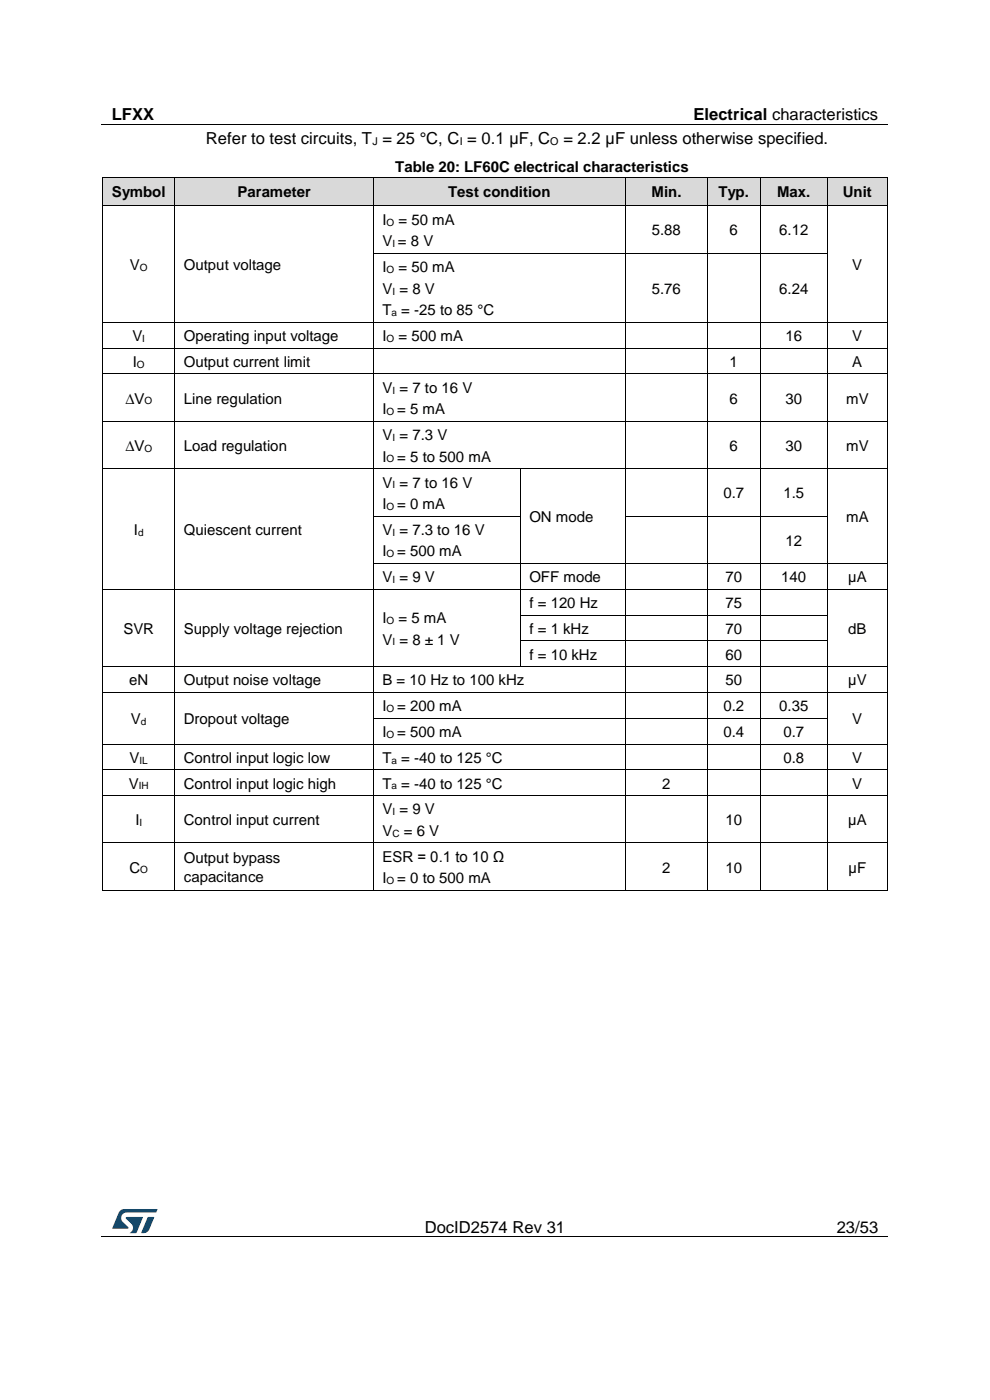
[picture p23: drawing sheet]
<svg xmlns="http://www.w3.org/2000/svg" width="210mm" height="297mm" viewBox="0 0 210 297" stroke-linecap="round" stroke-linejoin="round" font-family="sans-serif">
<defs><g id="words">
<g font-size="3.5">
<text x="23.7" y="25.5">LFXX</text>
<text x="147.1" y="25.5">Electrical characteristics</text>
<text x="43.7" y="30.6">Refer to test circuits, T = 25 °C, C = 0.1 µF, C</text>
<text x="119.5" y="30.6">= 2.2 µF unless otherwise specified.</text>
<text x="90.1" y="261.5">DocID2574 Rev 31</text>
<text x="177.5" y="261.5">23/53</text>
</g>
<g font-size="3.2">
<text x="23.7" y="41.7">Symbol</text>
<text x="50.4" y="41.7">Parameter</text>
<text x="83.8" y="36.4">Table 20: LF60C electrical characteristics</text>
<text x="95.1" y="41.7">Test condition</text>
<text x="138.2" y="41.7">Min.</text>
<text x="152.4" y="41.7">Typ.</text>
<text x="164.8" y="41.7">Max.</text>
<text x="178.8" y="41.7">Unit</text>
<text x="81.1" y="47.7">I</text>
<text x="84.6" y="47.7">= 50 mA</text>
<text x="81.1" y="52.2">V = 8 V</text>
<text x="138.3" y="50">5.88</text>
<text x="154.8" y="50">6</text>
<text x="165.3" y="50">6.12</text>
<text x="27.6" y="57.3">V</text>
<text x="39" y="57.3">Output voltage</text>
<text x="81.1" y="57.7">I</text>
<text x="84.6" y="57.7">= 50 mA</text>
<text x="180.8" y="57.3">V</text>
<text x="81.1" y="62.3">V = 8 V</text>
<text x="138.3" y="62.3">5.76</text>
<text x="165.3" y="62.3">6.24</text>
<text x="81.1" y="66.9">T = -25 to 85 °C</text>
<text x="28.1" y="72.4">V</text>
<text x="28.2" y="77.9">I</text>
<text x="39" y="72.4">Operating input voltage</text>
<text x="39" y="77.9">Output current limit</text>
<text x="81.1" y="72.4">I</text>
<text x="84.6" y="72.4">= 500 mA</text>
<text x="154.8" y="77.9">1</text>
<text x="166.6" y="72.4">16</text>
<text x="180.8" y="72.4">V</text>
<text x="180.8" y="77.9">A</text>
<text x="81.1" y="83.3">V = 7 to 16 V</text>
<text x="26.6" y="85.6">∆V</text>
<text x="39" y="85.6">Line regulation</text>
<text x="81.1" y="87.9">I</text>
<text x="84.3" y="87.9">= 5 mA</text>
<text x="154.8" y="85.6">6</text>
<text x="166.6" y="85.6">30</text>
<text x="179.5" y="85.6">mV</text>
<text x="26.6" y="95.6">∆V</text>
<text x="39" y="95.6">Load regulation</text>
<text x="81.1" y="93.4">V = 7.3 V</text>
<text x="154.8" y="95.6">6</text>
<text x="166.6" y="95.6">30</text>
<text x="179.5" y="95.6">mV</text>
<text x="81.1" y="97.9">I</text>
<text x="84.3" y="97.9">= 5 to 500 mA</text>
<text x="81.1" y="103.4">V = 7 to 16 V</text>
<text x="153.5" y="105.7">0.7</text>
<text x="166.2" y="105.7">1.5</text>
<text x="28.4" y="113.5">I</text>
<text x="39" y="113.5">Quiescent current</text>
<text x="81.1" y="108">I</text>
<text x="81.1" y="113.5">V = 7.3 to 16 V</text>
<text x="84.3" y="108">= 0 mA</text>
<text x="112.3" y="110.8">ON mode</text>
<text x="179.5" y="110.8">mA</text>
<text x="81.1" y="118">I</text>
<text x="84.3" y="118">= 500 mA</text>
<text x="166.6" y="115.8">12</text>
<text x="81.1" y="123.5">V = 9 V</text>
<text x="112.3" y="123.5">OFF mode</text>
<text x="153.9" y="123.5">70</text>
<text x="165.7" y="123.5">140</text>
<text x="179.9" y="123.5">µA</text>
<text x="112.3" y="129">f = 120 Hz</text>
<text x="153.9" y="129">75</text>
<text x="26.2" y="134.5">SVR</text>
<text x="39" y="134.5">Supply voltage rejection</text>
<text x="81.1" y="132.2">I</text>
<text x="81.1" y="136.8">V = 8 ± 1 V</text>
<text x="84.6" y="132.2">= 5 mA</text>
<text x="112.3" y="134.5">f = 1 kHz</text>
<text x="153.9" y="134.5">70</text>
<text x="179.9" y="134.5">dB</text>
<text x="112.3" y="139.9">f = 10 kHz</text>
<text x="153.9" y="139.9">60</text>
<text x="27.4" y="145.4">eN</text>
<text x="39" y="145.4">Output noise voltage</text>
<text x="81.1" y="145.4">B = 10 Hz to 100 kHz</text>
<text x="153.9" y="145.4">50</text>
<text x="179.9" y="145.4">µV</text>
<text x="27.8" y="153.6">V</text>
<text x="39" y="153.6">Dropout voltage</text>
<text x="81.1" y="150.9">I</text>
<text x="84.3" y="150.9">= 200 mA</text>
<text x="153.5" y="150.9">0.2</text>
<text x="165.3" y="150.9">0.35</text>
<text x="180.8" y="153.6">V</text>
<text x="27.5" y="161.8">V</text>
<text x="39" y="161.8">Control input logic low</text>
<text x="81.1" y="156.4">I</text>
<text x="81.1" y="161.8">T = -40 to 125 °C</text>
<text x="84.3" y="156.4">= 500 mA</text>
<text x="153.5" y="156.4">0.4</text>
<text x="166.2" y="156.4">0.7</text>
<text x="166.2" y="161.8">0.8</text>
<text x="180.8" y="161.8">V</text>
<text x="27.3" y="167.3">V</text>
<text x="39" y="167.3">Control input logic high</text>
<text x="81.1" y="167.3">T = -40 to 125 °C</text>
<text x="140.5" y="167.3">2</text>
<text x="180.8" y="167.3">V</text>
<text x="81.1" y="172.7">V = 9 V</text>
<text x="28.7" y="175">I</text>
<text x="39" y="175">Control input current</text>
<text x="81.1" y="177.3">V</text>
<text x="85.7" y="177.3">= 6 V</text>
<text x="153.9" y="175">10</text>
<text x="179.9" y="175">µA</text>
<text x="27.5" y="185.1">C</text>
<text x="39" y="183.2">Output bypass</text>
<text x="81.1" y="182.8">ESR = 0.1 to 10 Ω</text>
<text x="140.5" y="185.1">2</text>
<text x="153.9" y="185.1">10</text>
<text x="180" y="185.1">µF</text>
<text x="39" y="187">capacitance</text>
<text x="81.1" y="187.4">I</text>
<text x="84.3" y="187.4">= 0 to 500 mA</text>
</g>
<g font-size="2.3">
<text x="79" y="30.8">J</text>
<text x="97.5" y="30.8">I</text>
<text x="116.7" y="30.8">O</text>
</g>
<g font-size="2.1">
<text x="82" y="47.8">O</text>
<text x="83.2" y="52.4">I</text>
<text x="29.7" y="57.5">O</text>
<text x="82" y="57.9">O</text>
<text x="83.2" y="62.5">I</text>
<text x="83" y="67.1">a</text>
<text x="30.2" y="72.5">I</text>
<text x="82" y="72.5">O</text>
<text x="29" y="78">O</text>
<text x="83.2" y="83.5">I</text>
<text x="30.7" y="85.8">O</text>
<text x="82" y="88.1">O</text>
<text x="30.7" y="95.8">O</text>
<text x="83.2" y="93.5">I</text>
<text x="82" y="98.1">O</text>
<text x="83.2" y="103.6">I</text>
<text x="29.3" y="113.6">d</text>
<text x="82" y="108.2">O</text>
<text x="83.2" y="113.6">I</text>
<text x="82" y="118.2">O</text>
<text x="83.2" y="123.7">I</text>
<text x="82" y="132.4">O</text>
<text x="83.2" y="136.9">I</text>
<text x="29.9" y="153.8">d</text>
<text x="82" y="151.1">O</text>
<text x="29.6" y="162">IL</text>
<text x="82" y="156.5">O</text>
<text x="83" y="162">a</text>
<text x="29.4" y="167.5">IH</text>
<text x="83" y="167.5">a</text>
<text x="83.2" y="172.9">I</text>
<text x="29.6" y="175.2">I</text>
<text x="83.2" y="177.5">C</text>
<text x="29.8" y="185.3">O</text>
<text x="82" y="187.6">O</text>
</g>
</g></defs>
<path d="M21.5 26.5h166.8M21.5 262.4h166.8" fill="none" stroke="#000" stroke-width=".21"/>
<g fill="#000">
<path d="M104.4 26.4h.1v.1h-.1z" fill-rule="evenodd"/>
<path d="M61.6 262.3h.1v.2h-.1z" fill-rule="evenodd"/>
<path d="M148 262.3h.2v.2h-.2z" fill-rule="evenodd"/>
</g>
<g fill="#005288">
<path d="M25.4 256.9l.6-.4h.4l7 .1-.3 .6h-6.2a1.26 1.26 0 0 0-1.2 1.1 1.26 1.26 0 0 0 .8 1.4l.7 .6v.3l-3.4 .1z"/>
<path d="M31.4 258.2l1.3 .1-1 2.5a1.32 1.32 0 0 1-1.7 .7z"/>
<path d="M26.7 258.2l3.6 .1-1.4 3.3h-1.4a1.35 1.35 0 0 0 .7-1.2 1.35 1.35 0 0 0-.8-1.2l-.7-.6z"/>
</g>
<g fill="#d9d9d9">
<path d="M21.9 37.6h15.2v6h-15.2z" fill-rule="evenodd"/>
<path d="M23.7 37.6h11.5v6h-11.5z" fill-rule="evenodd"/>
<path d="M37.1 37.6h42.1v6h-42.1z" fill-rule="evenodd"/>
<path d="M39 37.6h38.3v6h-38.3z" fill-rule="evenodd"/>
<path d="M79.3 37.6h53.3v6h-53.3z" fill-rule="evenodd"/>
<path d="M81.1 37.6h49.7v6h-49.7z" fill-rule="evenodd"/>
<path d="M132.7 37.6h17.4v6h-17.4z" fill-rule="evenodd"/>
<path d="M134.6 37.6h13.6v6h-13.6z" fill-rule="evenodd"/>
<path d="M150.1 37.6h11.1v6h-11.1z" fill-rule="evenodd"/>
<path d="M152 37.6h7.3v6h-7.3z" fill-rule="evenodd"/>
<path d="M161.3 37.6h14.2v6h-14.2z" fill-rule="evenodd"/>
<path d="M163.1 37.6h10.6v6h-10.6z" fill-rule="evenodd"/>
<path d="M175.6 37.6h12.6v6h-12.6z" fill-rule="evenodd"/>
<path d="M177.5 37.6h8.8v6h-8.8z" fill-rule="evenodd"/>
</g>
<g fill="#000">
<path d="M21.7 37.5l.1 .1z" fill-rule="evenodd"/>
<path d="M21.7 37.5l.1 .1z" fill-rule="evenodd"/>
<path d="M37 37.5l.1 .1z" fill-rule="evenodd"/>
<path d="M79.1 37.5l.1 .1z" fill-rule="evenodd"/>
<path d="M132.6 37.5l.1 .1z" fill-rule="evenodd"/>
<path d="M150.1 37.5v.1z" fill-rule="evenodd"/>
<path d="M161.2 37.5l.1 .1z" fill-rule="evenodd"/>
<path d="M175.5 37.5l.1 .1z" fill-rule="evenodd"/>
<path d="M188.2 37.5l.1 .1z" fill-rule="evenodd"/>
<path d="M188.2 37.5l.1 .1z" fill-rule="evenodd"/>
<path d="M21.7 43.6h.2v.2h-.2z" fill-rule="evenodd"/>
<path d="M21.7 43.6h.2v.2h-.2z" fill-rule="evenodd"/>
<path d="M21.7 53.6h.2v.2h-.2z" fill-rule="evenodd"/>
<path d="M21.9 43.6h.1v.2h-.1z" fill-rule="evenodd"/>
<path d="M37 43.6h.2v.2h-.2z" fill-rule="evenodd"/>
<path d="M37 53.6h.2v.2h-.2z" fill-rule="evenodd"/>
<path d="M37.2 43.6h.1v.2h-.1z" fill-rule="evenodd"/>
<path d="M79.1 43.6h.2v.2h-.2z" fill-rule="evenodd"/>
<path d="M79.1 53.6h.2v.2h-.2z" fill-rule="evenodd"/>
<path d="M79.3 43.6h.1v.2h-.1z" fill-rule="evenodd"/>
<path d="M132.5 43.6h.2v.2h-.2z" fill-rule="evenodd"/>
<path d="M132.5 53.6h.2v.2h-.2z" fill-rule="evenodd"/>
<path d="M132.7 43.6h.2v.2h-.2z" fill-rule="evenodd"/>
<path d="M150 43.6h.2v.2h-.2z" fill-rule="evenodd"/>
<path d="M150 53.6h.2v.2h-.2z" fill-rule="evenodd"/>
<path d="M150.2 43.6h.2v.2h-.2z" fill-rule="evenodd"/>
<path d="M161.2 43.6h.1v.2h-.1z" fill-rule="evenodd"/>
<path d="M161.2 53.6h.1v.2h-.1z" fill-rule="evenodd"/>
<path d="M161.3 43.6h.2v.2h-.2z" fill-rule="evenodd"/>
<path d="M175.5 43.6h.1v.2h-.1z" fill-rule="evenodd"/>
<path d="M175.5 53.6h.1v.2h-.1z" fill-rule="evenodd"/>
<path d="M175.6 43.6h.2v.2h-.2z" fill-rule="evenodd"/>
<path d="M188.1 43.6h.2v.2h-.2z" fill-rule="evenodd"/>
<path d="M188.1 43.6h.2v.2h-.2z" fill-rule="evenodd"/>
<path d="M188.1 53.6h.2v.2h-.2z" fill-rule="evenodd"/>
<path d="M21.7 68.3h.2v.2h-.2z" fill-rule="evenodd"/>
<path d="M21.7 73.8h.2v.1h-.2z" fill-rule="evenodd"/>
<path d="M21.7 79.3h.2v.1h-.2z" fill-rule="evenodd"/>
<path d="M37 68.3h.2v.2h-.2z" fill-rule="evenodd"/>
<path d="M37 73.8h.2v.1h-.2z" fill-rule="evenodd"/>
<path d="M37 79.3h.2v.1h-.2z" fill-rule="evenodd"/>
<path d="M79.1 68.3h.2v.2h-.2z" fill-rule="evenodd"/>
<path d="M79.1 73.8h.2v.1h-.2z" fill-rule="evenodd"/>
<path d="M79.1 79.3h.2v.1h-.2z" fill-rule="evenodd"/>
<path d="M132.5 68.3h.2v.2h-.2z" fill-rule="evenodd"/>
<path d="M132.5 73.8h.2v.1h-.2z" fill-rule="evenodd"/>
<path d="M132.5 79.3h.2v.1h-.2z" fill-rule="evenodd"/>
<path d="M150 68.3h.2v.2h-.2z" fill-rule="evenodd"/>
<path d="M150 73.8h.2v.1h-.2z" fill-rule="evenodd"/>
<path d="M150 79.3h.2v.1h-.2z" fill-rule="evenodd"/>
<path d="M161.2 68.3h.1v.2h-.1z" fill-rule="evenodd"/>
<path d="M161.2 73.8h.1v.1h-.1z" fill-rule="evenodd"/>
<path d="M161.2 79.3h.1v.1h-.1z" fill-rule="evenodd"/>
<path d="M175.5 68.3h.1v.2h-.1z" fill-rule="evenodd"/>
<path d="M175.5 73.8h.1v.1h-.1z" fill-rule="evenodd"/>
<path d="M175.5 79.3h.1v.1h-.1z" fill-rule="evenodd"/>
<path d="M188.1 68.3h.2v.2h-.2z" fill-rule="evenodd"/>
<path d="M188.1 73.8h.2v.1h-.2z" fill-rule="evenodd"/>
<path d="M188.1 79.3h.2v.1h-.2z" fill-rule="evenodd"/>
<path d="M21.7 89.3h.2v.2h-.2z" fill-rule="evenodd"/>
<path d="M21.7 99.4h.2v.1h-.2z" fill-rule="evenodd"/>
<path d="M37 89.3h.2v.2h-.2z" fill-rule="evenodd"/>
<path d="M37 99.4h.2v.1h-.2z" fill-rule="evenodd"/>
<path d="M79.1 89.3h.2v.2h-.2z" fill-rule="evenodd"/>
<path d="M79.1 99.4h.2v.1h-.2z" fill-rule="evenodd"/>
<path d="M110.3 99.4h.2v.1h-.2z" fill-rule="evenodd"/>
<path d="M132.5 89.3h.2v.2h-.2z" fill-rule="evenodd"/>
<path d="M132.5 99.4h.2v.1h-.2z" fill-rule="evenodd"/>
<path d="M150 89.3h.2v.2h-.2z" fill-rule="evenodd"/>
<path d="M150 99.4h.2v.1h-.2z" fill-rule="evenodd"/>
<path d="M161.2 89.3h.1v.2h-.1z" fill-rule="evenodd"/>
<path d="M161.2 99.4h.1v.1h-.1z" fill-rule="evenodd"/>
<path d="M175.5 89.3h.1v.2h-.1z" fill-rule="evenodd"/>
<path d="M175.5 99.4h.1v.1h-.1z" fill-rule="evenodd"/>
<path d="M188.1 89.3h.2v.2h-.2z" fill-rule="evenodd"/>
<path d="M188.1 99.4h.2v.1h-.2z" fill-rule="evenodd"/>
<path d="M21.7 109.4h.2v.2h-.2z" fill-rule="evenodd"/>
<path d="M21.7 119.5h.2v.2h-.2z" fill-rule="evenodd"/>
<path d="M37 109.4h.2v.2h-.2z" fill-rule="evenodd"/>
<path d="M37 119.5h.2v.2h-.2z" fill-rule="evenodd"/>
<path d="M79.1 109.4h.2v.2h-.2z" fill-rule="evenodd"/>
<path d="M79.1 119.5h.2v.2h-.2z" fill-rule="evenodd"/>
<path d="M110.3 109.4h.2v.2h-.2z" fill-rule="evenodd"/>
<path d="M110.3 119.5h.2v.2h-.2z" fill-rule="evenodd"/>
<path d="M132.5 109.4h.2v.2h-.2z" fill-rule="evenodd"/>
<path d="M132.5 119.5h.2v.2h-.2z" fill-rule="evenodd"/>
<path d="M150 109.4h.2v.2h-.2z" fill-rule="evenodd"/>
<path d="M150 119.5h.2v.2h-.2z" fill-rule="evenodd"/>
<path d="M161.2 109.4h.1v.2h-.1z" fill-rule="evenodd"/>
<path d="M161.2 119.5h.1v.2h-.1z" fill-rule="evenodd"/>
<path d="M175.5 109.4h.1v.2h-.1z" fill-rule="evenodd"/>
<path d="M175.5 119.5h.1v.2h-.1z" fill-rule="evenodd"/>
<path d="M188.1 109.4h.2v.2h-.2z" fill-rule="evenodd"/>
<path d="M188.1 119.5h.2v.2h-.2z" fill-rule="evenodd"/>
<path d="M21.7 124.9h.2v.2h-.2z" fill-rule="evenodd"/>
<path d="M21.7 130.4h.2v.2h-.2z" fill-rule="evenodd"/>
<path d="M21.7 135.9h.2v.1h-.2z" fill-rule="evenodd"/>
<path d="M37 124.9h.2v.2h-.2z" fill-rule="evenodd"/>
<path d="M37 130.4h.2v.2h-.2z" fill-rule="evenodd"/>
<path d="M37 135.9h.2v.1h-.2z" fill-rule="evenodd"/>
<path d="M79.1 124.9h.2v.2h-.2z" fill-rule="evenodd"/>
<path d="M79.1 130.4h.2v.2h-.2z" fill-rule="evenodd"/>
<path d="M79.1 135.9h.2v.1h-.2z" fill-rule="evenodd"/>
<path d="M110.3 124.9h.2v.2h-.2z" fill-rule="evenodd"/>
<path d="M110.3 130.4h.2v.2h-.2z" fill-rule="evenodd"/>
<path d="M110.3 135.9h.2v.1h-.2z" fill-rule="evenodd"/>
<path d="M132.5 124.9h.2v.2h-.2z" fill-rule="evenodd"/>
<path d="M132.5 130.4h.2v.2h-.2z" fill-rule="evenodd"/>
<path d="M132.5 135.9h.2v.1h-.2z" fill-rule="evenodd"/>
<path d="M150 124.9h.2v.2h-.2z" fill-rule="evenodd"/>
<path d="M150 130.4h.2v.2h-.2z" fill-rule="evenodd"/>
<path d="M150 135.9h.2v.1h-.2z" fill-rule="evenodd"/>
<path d="M161.2 124.9h.1v.2h-.1z" fill-rule="evenodd"/>
<path d="M161.2 130.4h.1v.2h-.1z" fill-rule="evenodd"/>
<path d="M161.2 135.9h.1v.1h-.1z" fill-rule="evenodd"/>
<path d="M175.5 124.9h.1v.2h-.1z" fill-rule="evenodd"/>
<path d="M175.5 130.4h.1v.2h-.1z" fill-rule="evenodd"/>
<path d="M175.5 135.9h.1v.1h-.1z" fill-rule="evenodd"/>
<path d="M188.1 124.9h.2v.2h-.2z" fill-rule="evenodd"/>
<path d="M188.1 130.4h.2v.2h-.2z" fill-rule="evenodd"/>
<path d="M188.1 135.9h.2v.1h-.2z" fill-rule="evenodd"/>
<path d="M21.7 141.3h.2v.2h-.2z" fill-rule="evenodd"/>
<path d="M21.7 146.8h.2v.2h-.2z" fill-rule="evenodd"/>
<path d="M21.7 152.3h.2v.2h-.2z" fill-rule="evenodd"/>
<path d="M21.7 157.8h.2v.1h-.2z" fill-rule="evenodd"/>
<path d="M37 141.3h.2v.2h-.2z" fill-rule="evenodd"/>
<path d="M37 146.8h.2v.2h-.2z" fill-rule="evenodd"/>
<path d="M37 152.3h.2v.2h-.2z" fill-rule="evenodd"/>
<path d="M37 157.8h.2v.1h-.2z" fill-rule="evenodd"/>
<path d="M79.1 141.3h.2v.2h-.2z" fill-rule="evenodd"/>
<path d="M79.1 146.8h.2v.2h-.2z" fill-rule="evenodd"/>
<path d="M79.1 152.3h.2v.2h-.2z" fill-rule="evenodd"/>
<path d="M79.1 157.8h.2v.1h-.2z" fill-rule="evenodd"/>
<path d="M110.3 141.3h.2v.2h-.2z" fill-rule="evenodd"/>
<path d="M132.5 141.3h.2v.2h-.2z" fill-rule="evenodd"/>
<path d="M132.5 146.8h.2v.2h-.2z" fill-rule="evenodd"/>
<path d="M132.5 152.3h.2v.2h-.2z" fill-rule="evenodd"/>
<path d="M132.5 157.8h.2v.1h-.2z" fill-rule="evenodd"/>
<path d="M150 141.3h.2v.2h-.2z" fill-rule="evenodd"/>
<path d="M150 146.8h.2v.2h-.2z" fill-rule="evenodd"/>
<path d="M150 152.3h.2v.2h-.2z" fill-rule="evenodd"/>
<path d="M150 157.8h.2v.1h-.2z" fill-rule="evenodd"/>
<path d="M161.2 141.3h.1v.2h-.1z" fill-rule="evenodd"/>
<path d="M161.2 146.8h.1v.2h-.1z" fill-rule="evenodd"/>
<path d="M161.2 152.3h.1v.2h-.1z" fill-rule="evenodd"/>
<path d="M161.2 157.8h.1v.1h-.1z" fill-rule="evenodd"/>
<path d="M175.5 141.3h.1v.2h-.1z" fill-rule="evenodd"/>
<path d="M175.5 146.8h.1v.2h-.1z" fill-rule="evenodd"/>
<path d="M175.5 152.3h.1v.2h-.1z" fill-rule="evenodd"/>
<path d="M175.5 157.8h.1v.1h-.1z" fill-rule="evenodd"/>
<path d="M188.1 141.3h.2v.2h-.2z" fill-rule="evenodd"/>
<path d="M188.1 146.8h.2v.2h-.2z" fill-rule="evenodd"/>
<path d="M188.1 152.3h.2v.2h-.2z" fill-rule="evenodd"/>
<path d="M188.1 157.8h.2v.1h-.2z" fill-rule="evenodd"/>
<path d="M21.7 163.2h.2v.2h-.2z" fill-rule="evenodd"/>
<path d="M21.7 168.7h.2v.2h-.2z" fill-rule="evenodd"/>
<path d="M21.7 178.8h.2v.1h-.2z" fill-rule="evenodd"/>
<path d="M37 163.2h.2v.2h-.2z" fill-rule="evenodd"/>
<path d="M37 168.7h.2v.2h-.2z" fill-rule="evenodd"/>
<path d="M37 178.8h.2v.1h-.2z" fill-rule="evenodd"/>
<path d="M79.1 163.2h.2v.2h-.2z" fill-rule="evenodd"/>
<path d="M79.1 168.7h.2v.2h-.2z" fill-rule="evenodd"/>
<path d="M79.1 178.8h.2v.1h-.2z" fill-rule="evenodd"/>
<path d="M132.5 163.2h.2v.2h-.2z" fill-rule="evenodd"/>
<path d="M132.5 168.7h.2v.2h-.2z" fill-rule="evenodd"/>
<path d="M132.5 178.8h.2v.1h-.2z" fill-rule="evenodd"/>
<path d="M150 163.2h.2v.2h-.2z" fill-rule="evenodd"/>
<path d="M150 168.7h.2v.2h-.2z" fill-rule="evenodd"/>
<path d="M150 178.8h.2v.1h-.2z" fill-rule="evenodd"/>
<path d="M161.2 163.2h.1v.2h-.1z" fill-rule="evenodd"/>
<path d="M161.2 168.7h.1v.2h-.1z" fill-rule="evenodd"/>
<path d="M161.2 178.8h.1v.1h-.1z" fill-rule="evenodd"/>
<path d="M175.5 163.2h.1v.2h-.1z" fill-rule="evenodd"/>
<path d="M175.5 168.7h.1v.2h-.1z" fill-rule="evenodd"/>
<path d="M175.5 178.8h.1v.1h-.1z" fill-rule="evenodd"/>
<path d="M188.1 163.2h.2v.2h-.2z" fill-rule="evenodd"/>
<path d="M188.1 168.7h.2v.2h-.2z" fill-rule="evenodd"/>
<path d="M188.1 178.8h.2v.1h-.2z" fill-rule="evenodd"/>
<path d="M21.7 188.8h.2v.2h-.2z" fill-rule="evenodd"/>
<path d="M21.7 188.8h.2v.2h-.2z" fill-rule="evenodd"/>
<path d="M37 188.8h.2v.2h-.2z" fill-rule="evenodd"/>
<path d="M79.1 188.8h.2v.2h-.2z" fill-rule="evenodd"/>
<path d="M132.5 188.8h.2v.2h-.2z" fill-rule="evenodd"/>
<path d="M150 188.8h.2v.2h-.2z" fill-rule="evenodd"/>
<path d="M161.2 188.8h.1v.2h-.1z" fill-rule="evenodd"/>
<path d="M175.5 188.8h.1v.2h-.1z" fill-rule="evenodd"/>
<path d="M188.1 188.8h.2v.2h-.2z" fill-rule="evenodd"/>
<path d="M188.1 188.8h.2v.2h-.2z" fill-rule="evenodd"/>
</g>
<g fill="none" stroke="#000" stroke-width=".21">
<path d="M21.8 37.6v6M21.8 37.6h15.3M37.1 37.6v6M37.1 37.6h42M79.2 37.6v6M79.2 37.6h53.4M132.6 37.6v6M132.7 37.6h17.4M150.1 37.6v6M150.1 37.6h11.1M161.2 37.6v6M161.3 37.6h14.2"/>
<path d="M175.6 37.6v6M175.6 37.6h12.6M188.2 37.6v6M21.8 43.8v9.8M21.8 53.8v14.5M22 43.7h15M37.1 43.8v9.8M37.1 53.8v14.5M37.3 43.7h41.8M79.2 43.8v9.8M79.2 53.8v14.5M79.3 53.7h53.2"/>
<path d="M79.4 43.7h53.1M132.6 43.8v9.8M132.6 53.8v14.5M132.7 53.7h17.3M132.9 43.7h17.1M150.1 43.8v9.8M150.1 53.8v14.5M150.2 53.7h11M150.4 43.7h10.8M161.2 43.8v9.8M161.2 53.8v14.5M161.3 53.7h14.2"/>
<path d="M161.5 43.7h14M175.6 43.8v9.8M175.6 53.8v14.5M175.8 43.7h12.3M188.2 43.8v9.8M188.2 53.8v14.5M21.8 68.5v5.3M21.8 73.9v5.4M21.8 79.4v9.9M21.9 68.4h15.1M21.9 73.8h15.1M21.9 79.3h15.1"/>
<path d="M37.1 68.5v5.3M37.1 73.9v5.4M37.1 79.4v9.9M37.2 68.4h41.9M37.2 73.8h41.9M37.2 79.3h41.9M79.2 68.5v5.3M79.2 73.9v5.4M79.2 79.4v9.9M79.3 68.4h53.2M79.3 73.8h53.2M79.3 79.3h53.2"/>
<path d="M132.6 68.5v5.3M132.6 73.9v5.4M132.6 79.4v9.9M132.7 68.4h17.3M132.7 73.8h17.3M132.7 79.3h17.3M150.1 68.5v5.3M150.1 73.9v5.4M150.1 79.4v9.9M150.2 68.4h11M150.2 73.8h11M150.2 79.3h11"/>
<path d="M161.2 68.5v5.3M161.2 73.9v5.4M161.2 79.4v9.9M161.3 68.4h14.2M161.3 73.8h14.2M161.3 79.3h14.2M175.6 68.5v5.3M175.6 73.9v5.4M175.6 79.4v9.9M175.6 68.4h12.5M175.6 73.8h12.5M175.6 79.3h12.5"/>
<path d="M188.2 68.5v5.3M188.2 73.9v5.4M188.2 79.4v9.9M21.8 89.5v9.9M21.8 99.5v9.9M21.9 89.4h15.1M21.9 99.5h15.1M37.1 89.5v9.9M37.1 99.5v9.9M37.2 89.4h41.9M37.2 99.5h41.9M79.2 89.5v9.9"/>
<path d="M79.2 99.5v9.9M79.3 89.4h53.2M79.3 99.5h31M110.4 99.5v9.9M110.5 99.5h22M132.6 89.5v9.9M132.6 99.5v9.9M132.7 89.4h17.3M132.7 99.5h17.3M150.1 89.5v9.9M150.1 99.5v9.9M150.2 89.4h11"/>
<path d="M150.2 99.5h11M161.2 89.5v9.9M161.2 99.5v9.9M161.3 89.4h14.2M161.3 99.5h14.2M175.6 89.5v9.9M175.6 99.5v9.9M175.6 89.4h12.5M175.6 99.5h12.5M188.2 89.5v9.9M188.2 99.5v9.9M21.8 109.6v9.9"/>
<path d="M21.8 119.7v5.2M37.1 109.6v9.9M37.1 119.7v5.2M79.2 109.6v9.9M79.2 119.7v5.2M79.3 109.5h31M79.3 119.6h31M110.4 109.6v9.9M110.4 119.7v5.2M110.5 119.6h22M132.6 109.6v9.9M132.6 119.7v5.2"/>
<path d="M132.7 109.5h17.3M132.7 119.6h17.3M150.1 109.6v9.9M150.1 119.7v5.2M150.2 109.5h11M150.2 119.6h11M161.2 109.6v9.9M161.2 119.7v5.2M161.3 109.5h14.2M161.3 119.6h14.2M175.6 109.6v9.9M175.6 119.7v5.2"/>
<path d="M175.6 119.6h12.5M188.2 109.6v9.9M188.2 119.7v5.2M21.8 125.1v5.3M21.8 130.6v5.3M21.8 136v5.3M21.9 125h15.1M37.1 125.1v5.3M37.1 130.6v5.3M37.1 136v5.3M37.2 125h41.9M79.2 125.1v5.3"/>
<path d="M79.2 130.6v5.3M79.2 136v5.3M79.3 125h31M110.4 125.1v5.3M110.4 130.6v5.3M110.4 136v5.3M110.5 125h22M110.5 130.5h22M110.5 135.9h22M132.6 125.1v5.3M132.6 130.6v5.3M132.6 136v5.3"/>
<path d="M132.7 125h17.3M132.7 130.5h17.3M132.7 135.9h17.3M150.1 125.1v5.3M150.1 130.6v5.3M150.1 136v5.3M150.2 125h11M150.2 130.5h11M150.2 135.9h11M161.2 125.1v5.3M161.2 130.6v5.3M161.2 136v5.3"/>
<path d="M161.3 125h14.2M161.3 130.5h14.2M161.3 135.9h14.2M175.6 125.1v5.3M175.6 130.6v5.3M175.6 136v5.3M175.6 125h12.5M188.2 125.1v5.3M188.2 130.6v5.3M188.2 136v5.3M21.8 141.5v5.3M21.8 147v5.3"/>
<path d="M21.8 152.5v5.3M21.8 157.9v5.3M21.9 141.4h15.1M21.9 146.9h15.1M21.9 157.8h15.1M37.1 141.5v5.3M37.1 147v5.3M37.1 152.5v5.3M37.1 157.9v5.3M37.2 141.4h41.9M37.2 146.9h41.9M37.2 157.8h41.9"/>
<path d="M79.2 141.5v5.3M79.2 147v5.3M79.2 152.5v5.3M79.2 157.9v5.3M79.3 141.4h31M79.3 146.9h53.2M79.3 152.4h53.2M79.3 157.8h53.2M110.5 141.4h22M132.6 141.5v5.3M132.6 147v5.3M132.6 152.5v5.3"/>
<path d="M132.6 157.9v5.3M132.7 141.4h17.3M132.7 146.9h17.3M132.7 152.4h17.3M132.7 157.8h17.3M150.1 141.5v5.3M150.1 147v5.3M150.1 152.5v5.3M150.1 157.9v5.3M150.2 141.4h11M150.2 146.9h11M150.2 152.4h11"/>
<path d="M150.2 157.8h11M161.2 141.5v5.3M161.2 147v5.3M161.2 152.5v5.3M161.2 157.9v5.3M161.3 141.4h14.2M161.3 146.9h14.2M161.3 152.4h14.2M161.3 157.8h14.2M175.6 141.5v5.3M175.6 147v5.3M175.6 152.5v5.3"/>
<path d="M175.6 157.9v5.3M175.6 141.4h12.5M175.6 146.9h12.5M175.6 157.8h12.5M188.2 141.5v5.3M188.2 147v5.3M188.2 152.5v5.3M188.2 157.9v5.3M21.8 163.4v5.3M21.8 168.9v9.9M21.8 178.9v9.9M21.9 163.3h15.1"/>
<path d="M21.9 168.8h15.1M21.9 178.8h15.1M37.1 163.4v5.3M37.1 168.9v9.9M37.1 178.9v9.9M37.2 163.3h41.9M37.2 168.8h41.9M37.2 178.8h41.9M79.2 163.4v5.3M79.2 168.9v9.9M79.2 178.9v9.9M79.3 163.3h53.2"/>
<path d="M79.3 168.8h53.2M79.3 178.8h53.2M132.6 163.4v5.3M132.6 168.9v9.9M132.6 178.9v9.9M132.7 163.3h17.3M132.7 168.8h17.3M132.7 178.8h17.3M150.1 163.4v5.3M150.1 168.9v9.9M150.1 178.9v9.9M150.2 163.3h11"/>
<path d="M150.2 168.8h11M150.2 178.8h11M161.2 163.4v5.3M161.2 168.9v9.9M161.2 178.9v9.9M161.3 163.3h14.2M161.3 168.8h14.2M161.3 178.8h14.2M175.6 163.4v5.3M175.6 168.9v9.9M175.6 178.9v9.9M175.6 163.3h12.5"/>
<path d="M175.6 168.8h12.5M175.6 178.8h12.5M188.2 163.4v5.3M188.2 168.9v9.9M188.2 178.9v9.9M21.9 188.9h15.1M37.2 188.9h41.9M79.3 188.9h53.2M132.7 188.9h17.3M150.2 188.9h11M161.3 188.9h14.2M175.6 188.9h12.5"/>
</g>
<use href="#words"/>
</svg>
